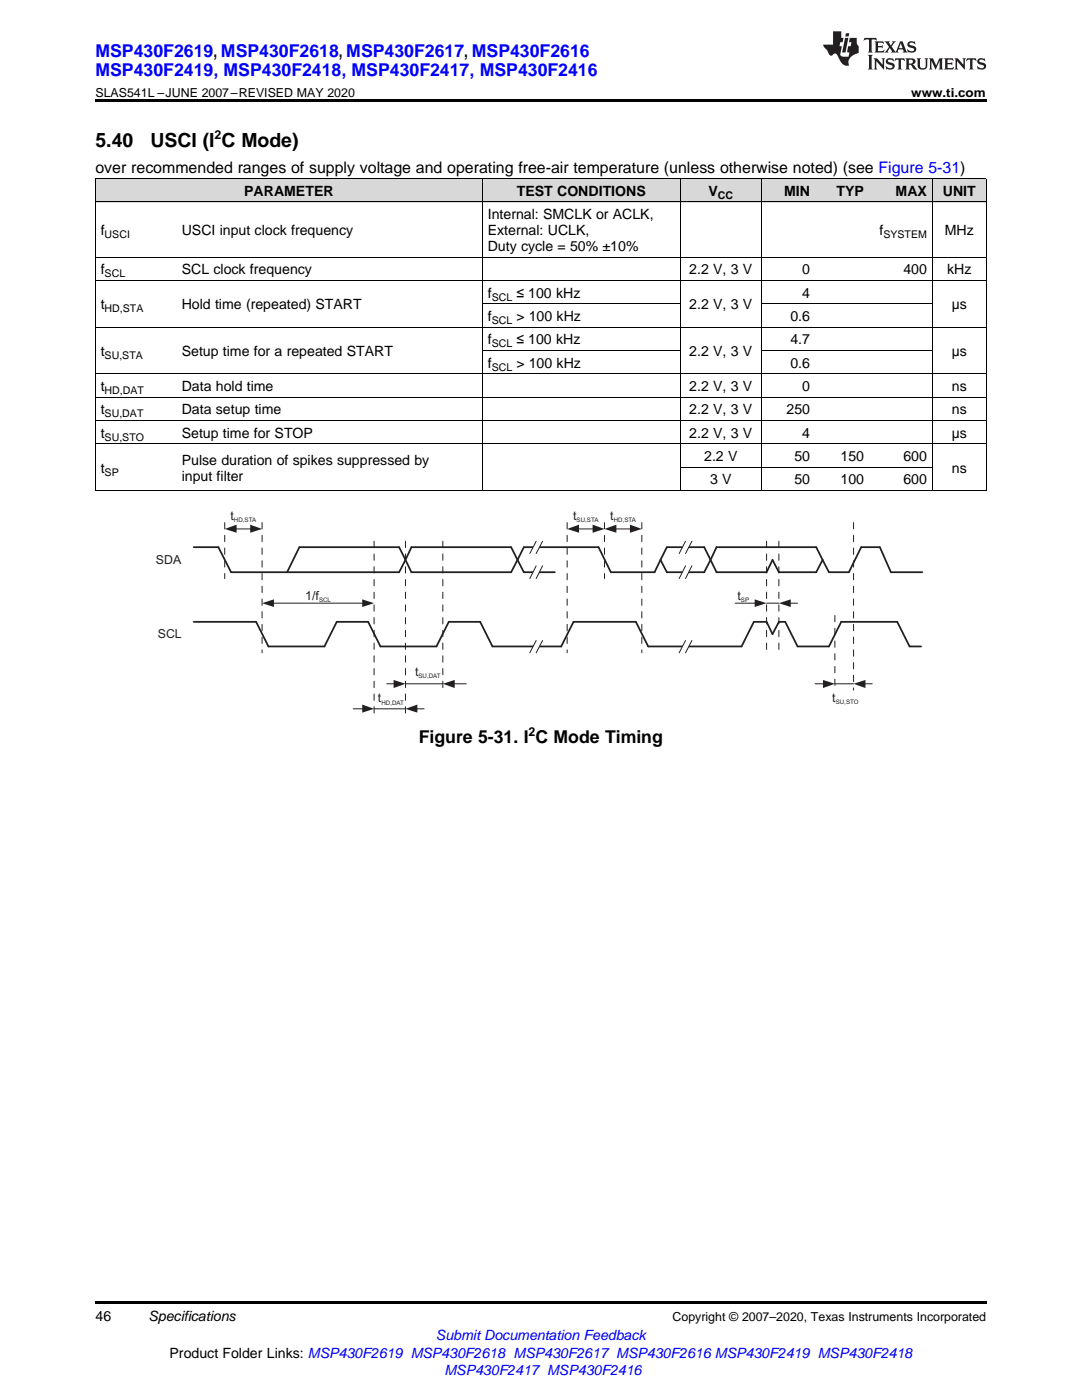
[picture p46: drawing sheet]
<svg xmlns="http://www.w3.org/2000/svg" width="216mm" height="279mm" viewBox="0 0 216 279" stroke-linecap="round" stroke-linejoin="round" font-family="sans-serif">
<defs><g id="words">
<g font-size="3.9">
<text x="19" y="29.3">5.40</text>
<text x="30" y="29.3">USCI (I C Mode)</text>
</g>
<g font-size="3.5" fill="#00f">
<text x="19" y="11.3">MSP430F2619, MSP430F2618, MSP430F2617, MSP430F2616</text>
<text x="19" y="15.2">MSP430F2419, MSP430F2418, MSP430F2417, MSP430F2416</text>
</g>
<text font-size="3.5" x="83.6" y="148.4">Figure 5-31. I C Mode Timing</text>
<text font-size="3.2" x="19" y="34.4">over recommended ranges of supply voltage and operating free-air temperature (unless otherwise noted) (see Figure 5-31)</text>
<g font-size="2.8">
<text x="48.7" y="39.1">PARAMETER</text>
<text x="103.1" y="39.1">TEST CONDITIONS</text>
<text x="141.4" y="39.1">V</text>
<text x="156.5" y="39.1">MIN</text>
<text x="166.9" y="39.1">TYP</text>
<text x="178.7" y="39.1">MAX</text>
<text x="188.1" y="39.1">UNIT</text>
<text x="20.1" y="46.9">f</text>
<text x="36.3" y="46.9">USCI input clock frequency</text>
<text x="97.3" y="43.7">Internal: SMCLK or ACLK,</text>
<text x="97.3" y="46.9">External: UCLK,</text>
<text x="175.5" y="46.9">f</text>
<text x="188.5" y="46.9">MHz</text>
<text x="97.3" y="50.1">Duty cycle = 50% ±10%</text>
<text x="20.1" y="54.8">f</text>
<text x="36.3" y="54.8">SCL clock frequency</text>
<text x="97.3" y="59.4">f</text>
<text x="103" y="59.4">≤ 100 kHz</text>
<text x="137.5" y="54.8">2.2 V, 3 V</text>
<text x="160.1" y="54.8">0</text>
<text x="160.1" y="59.4">4</text>
<text x="180.3" y="54.8">400</text>
<text x="189" y="54.8">kHz</text>
<text x="20.1" y="61.7">t</text>
<text x="36.3" y="61.7">Hold time (repeated) START</text>
<text x="97.3" y="64.1">f</text>
<text x="103" y="64.1">&gt; 100 kHz</text>
<text x="137.5" y="61.7">2.2 V, 3 V</text>
<text x="157.7" y="64.1">0.6</text>
<text x="189.9" y="61.7">µs</text>
<text x="20.1" y="71">t</text>
<text x="36.3" y="71">Setup time for a repeated START</text>
<text x="97.3" y="68.7">f</text>
<text x="103" y="68.7">≤ 100 kHz</text>
<text x="137.5" y="71">2.2 V, 3 V</text>
<text x="157.7" y="68.7">4.7</text>
<text x="189.9" y="71">µs</text>
<text x="97.3" y="73.4">f</text>
<text x="103" y="73.4">&gt; 100 kHz</text>
<text x="157.7" y="73.4">0.6</text>
<text x="20.1" y="78">t</text>
<text x="20.1" y="82.7">t</text>
<text x="36.3" y="78">Data hold time</text>
<text x="36.3" y="82.7">Data setup time</text>
<text x="137.5" y="78">2.2 V, 3 V</text>
<text x="137.5" y="82.7">2.2 V, 3 V</text>
<text x="157" y="82.7">250</text>
<text x="160.1" y="78">0</text>
<text x="189.9" y="78">ns</text>
<text x="189.9" y="82.7">ns</text>
<text x="20.1" y="87.3">t</text>
<text x="36.3" y="87.3">Setup time for STOP</text>
<text x="137.5" y="87.3">2.2 V, 3 V</text>
<text x="160.1" y="87.3">4</text>
<text x="189.9" y="87.3">µs</text>
<text x="20.1" y="94.3">t</text>
<text x="36.3" y="92.7">Pulse duration of spikes suppressed by</text>
<text x="36.3" y="95.9">input filter</text>
<text x="140.5" y="92">2.2 V</text>
<text x="158.5" y="92">50</text>
<text x="167.7" y="92">150</text>
<text x="180.3" y="92">600</text>
<text x="189.9" y="94.3">ns</text>
<text x="141.7" y="96.7">3 V</text>
<text x="158.5" y="96.7">50</text>
<text x="167.7" y="96.7">100</text>
<text x="180.3" y="96.7">600</text>
<text x="19" y="263.6">46</text>
<text x="29.6" y="263.6">Specifications</text>
<text x="33.8" y="270.9">Product Folder Links: MSP430F2619 MSP430F2618 MSP430F2617 MSP430F2616 MSP430F2419 MSP430F2418</text>
</g>
<g font-size="2.8" fill="#00f">
<text x="87" y="267.4">Submit Documentation Feedback</text>
<text x="88.7" y="274.5">MSP430F2417 MSP430F2416</text>
</g>
<g font-size="2.5">
<text x="19" y="19.3">SLAS541L –JUNE 2007–REVISED MAY 2020</text>
<text x="181.8" y="19.3">www.ti.com</text>
<text x="42.8" y="27.7">2</text>
<text x="105.5" y="147">2</text>
<text x="134.2" y="263.6">Copyright © 2007–2020, Texas Instruments Incorporated</text>
</g>
<g font-size="2.5" fill="#231f20">
<text x="46" y="103.7">t</text>
<text x="114.4" y="103.7">t</text>
<text x="121.8" y="103.7">t</text>
<text x="31.1" y="112.5">SDA</text>
<text x="60.9" y="119.7">1/f</text>
<text x="147.2" y="119.7">t</text>
<text x="31.5" y="127.4">SCL</text>
<text x="82.8" y="134.9">t</text>
<text x="75.4" y="140.2">t</text>
<text x="166.1" y="140.1">t</text>
</g>
<g font-size="2.1">
<text x="143.3" y="39.7">CC</text>
<text x="20.9" y="47.5">USCI</text>
<text x="176.3" y="47.5">SYSTEM</text>
<text x="20.9" y="55.3">SCL</text>
<text x="98.1" y="60">SCL</text>
<text x="20.9" y="62.3">HD,STA</text>
<text x="98.1" y="64.6">SCL</text>
<text x="20.9" y="71.6">SU,STA</text>
<text x="98.1" y="69.3">SCL</text>
<text x="98.1" y="73.9">SCL</text>
<text x="20.9" y="78.6">HD,DAT</text>
<text x="20.9" y="83.3">SU,DAT</text>
<text x="20.9" y="87.9">SU,STO</text>
<text x="20.9" y="94.9">SP</text>
</g>
<g font-size="1.2" fill="#231f20">
<text x="46.7" y="104.2">HD,STA</text>
<text x="115.1" y="104.2">SU,STA</text>
<text x="122.5" y="104.2">HD,STA</text>
<text x="63.7" y="120.2">SCL</text>
<text x="147.9" y="120.2">SP</text>
<text x="83.5" y="135.4">SU,DAT</text>
<text x="76.1" y="140.7">HD,DAT</text>
<text x="166.8" y="140.5">SU,STO</text>
</g>
</g></defs>
<g fill="#d8d8d8">
<path d="M19 35.7h16.2v4.7h-16.2z"/>
<path d="M35.2 35.7h61.1v4.7h-61.1z"/>
<path d="M96.3 35.7h39.5v4.7h-39.5z"/>
<path d="M135.8 35.7h16.1v4.7h-16.1z"/>
<path d="M151.9 35.7h10.8v4.7h-10.8z"/>
<path d="M162.7 35.7h10.8v4.7h-10.8z"/>
<path d="M173.5 35.7h12.6v4.7h-12.6z"/>
<path d="M186.1 35.7h10.7v4.7h-10.7z"/>
</g>
<path d="M19 259.7h177.8v.5h-177.8z" fill="#000"/>
<path d="M38.7 109.2h4.9l2.5 5h33.5l1.3-2.5M38.7 124.1h12.4l2.5 4.9h11.1l2.5-4.9h6.3l2.4 4.9h11.2l2.4-4.9h6.3l2.5 4.9h13.7l2.4-4.9h12.5" fill="none" stroke="#231f20" stroke-width=".35"/>
<path d="M44.8 104.3v11.2M52.3 104.3v26" fill="none" stroke="#231f20" stroke-width=".2" stroke-dasharray="1.3 1.3"/>
<path d="M47 105.6h3.1" fill="none" stroke="#231f20" stroke-width=".2"/>
<g fill="#231f20">
<path d="M49.9 104.7l2.4 .9-2.4 .7z"/>
<path d="M44.8 105.6l2.4-.9v1.6z"/>
</g>
<path d="M74.6 108v34.6" fill="none" stroke="#231f20" stroke-width=".2" stroke-dasharray="1.3 1.3"/>
<path d="M54.5 120.4h17.9" fill="none" stroke="#231f20" stroke-width=".2"/>
<g fill="#231f20">
<path d="M72.3 119.6l2.3 .8-2.3 .7z"/>
<path d="M52.3 120.4l2.4-.8v1.5z"/>
</g>
<path d="M80.9 108v34.6" fill="none" stroke="#231f20" stroke-width=".2" stroke-dasharray="1.3 1.3"/>
<path d="M83 141.5h1.6" fill="none" stroke="#231f20" stroke-width=".2"/>
<path d="M80.9 141.5l2.4-.9v1.6z" fill="#231f20"/>
<path d="M70.5 141.5h1.9" fill="none" stroke="#231f20" stroke-width=".2"/>
<path d="M72.3 140.6l2.3 .9-2.3 .7z" fill="#231f20"/>
<path d="M90.5 136.5h2.5M74.6 141.5h6.3" fill="none" stroke="#231f20" stroke-width=".2"/>
<path d="M88.4 136.5l2.3-.8v1.6z" fill="#231f20"/>
<path d="M77.2 136.5h1.5" fill="none" stroke="#231f20" stroke-width=".2"/>
<path d="M78.5 135.7l2.4 .8-2.4 .8z" fill="#231f20"/>
<path d="M80.9 136.5h7.5" fill="none" stroke="#231f20" stroke-width=".2"/>
<path d="M80.9 111.7l-1.3-2.5h-19.9l-2.4 5M103.3 111.7l1.2-2.5h14.9l2.5 5" fill="none" stroke="#231f20" stroke-width=".35"/>
<path d="M82.1 109.2h19.9l1.3 2.5-1.3 2.5h-19.9l-1.2-2.5z" fill-rule="evenodd" fill="#fff"/>
<path d="M82.1 109.2h19.9l1.3 2.5-1.3 2.5h-19.9l-1.2-2.5z" fill="none" stroke="#231f20" stroke-width=".35"/>
<path d="M133.1 109.2h7.4l1.3 2.5-1.3 2.5h-7.4l-1.3-2.5z" fill-rule="evenodd" fill="#fff"/>
<path d="M133.1 109.2h7.4l1.3 2.5-1.3 2.5h-7.4l-1.3-2.5zM165.4 129l2.5-4.9h11.1l2.5 4.9h2.3" fill="none" stroke="#231f20" stroke-width=".35"/>
<path d="M107 108h1.3l-1.3 2.5h-1.3z" fill-rule="evenodd" fill="#fff"/>
<path d="M107 108l-1.3 2.5M108.3 108l-1.3 2.5" fill="none" stroke="#231f20" stroke-width=".2"/>
<path d="M107 127.8h1.3l-1.3 2.5h-1.3z" fill-rule="evenodd" fill="#fff"/>
<path d="M115.4 105.6h3M107 127.8l-1.3 2.5M108.3 127.8l-1.3 2.5" fill="none" stroke="#231f20" stroke-width=".2"/>
<path d="M126.9 124.1l2.4 4.9h18.7l2.4-4.9h2.6l1.1 2.5 1.3-2.5h1.3" fill="none" stroke="#231f20" stroke-width=".35"/>
<path d="M113.2 104.3v26M120.6 104.3v11.2" fill="none" stroke="#231f20" stroke-width=".2" stroke-dasharray="1.3 1.3"/>
<g fill="#231f20">
<path d="M118.2 104.7l2.4 .9-2.4 .7z"/>
<path d="M113.2 105.6l2.3-.9v1.6z"/>
</g>
<path d="M128.1 104.3v26" fill="none" stroke="#231f20" stroke-width=".2" stroke-dasharray="1.3 1.3"/>
<path d="M122.8 105.6h3.1" fill="none" stroke="#231f20" stroke-width=".2"/>
<g fill="#231f20">
<path d="M125.7 104.7l2.4 .9-2.4 .7z"/>
<path d="M120.6 105.6l2.4-.9v1.6z"/>
</g>
<path d="M103.3 111.7l1.2 2.5h6.2M131.8 111.7l-1.2 2.5h-8.7" fill="none" stroke="#231f20" stroke-width=".35"/>
<path d="M107 112.9h1.3l-1.3 2.6h-1.3z" fill-rule="evenodd" fill="#fff"/>
<path d="M107 112.9l-1.3 2.6M108.3 112.9l-1.3 2.6" fill="none" stroke="#231f20" stroke-width=".2"/>
<path d="M136.8 108h1.3l-1.3 2.5h-1.3z" fill-rule="evenodd" fill="#fff"/>
<path d="M136.8 108l-1.3 2.5M138.1 108l-1.3 2.5" fill="none" stroke="#231f20" stroke-width=".2"/>
<path d="M136.8 127.8h1.3l-1.3 2.5h-1.3z" fill-rule="evenodd" fill="#fff"/>
<path d="M136.8 127.8l-1.3 2.5M138.1 127.8l-1.3 2.5" fill="none" stroke="#231f20" stroke-width=".2"/>
<path d="M136.8 112.9h1.3l-1.3 2.6h-1.3z" fill-rule="evenodd" fill="#fff"/>
<path d="M136.8 112.9l-1.3 2.6M138.1 112.9l-1.3 2.6" fill="none" stroke="#231f20" stroke-width=".2"/>
<path d="M156.7 124.1l2.4 4.9h6.3" fill="none" stroke="#231f20" stroke-width=".35"/>
<path d="M143 109.2h19.9l1.2 2.5-1.2 2.5h-7.5l-1.3-2.5-1.1 2.5h-10l-1.2-2.5z" fill-rule="evenodd" fill="#fff"/>
<path d="M143 109.2h19.9l1.2 2.5-1.2 2.5h-7.5l-1.3-2.5-1.1 2.5h-10l-1.2-2.5zM164.1 111.7l1.3 2.5h4l2.4-5h3.8l2.2 5h6.2" fill="none" stroke="#231f20" stroke-width=".35"/>
<path d="M170.3 104.3v33.4M166.6 122.8v14.9" fill="none" stroke="#231f20" stroke-width=".2" stroke-dasharray="1.3 1.3"/>
<path d="M172.5 136.5h1.5" fill="none" stroke="#231f20" stroke-width=".2"/>
<path d="M170.3 136.5l2.4-.8v1.6z" fill="#231f20"/>
<path d="M162.6 136.5h1.9" fill="none" stroke="#231f20" stroke-width=".2"/>
<path d="M164.2 135.7l2.4 .8-2.4 .8z" fill="#231f20"/>
<path d="M157.6 120.4h1.5M166.6 136.5h3.7" fill="none" stroke="#231f20" stroke-width=".2"/>
<path d="M153 108v22.3M155.4 108v22.3" fill="none" stroke="#231f20" stroke-width=".2" stroke-dasharray="1.3 1.3"/>
<path d="M155.4 120.4l2.4-.8v1.5z" fill="#231f20"/>
<path d="M146.7 120.4h4.1" fill="none" stroke="#231f20" stroke-width=".2"/>
<path d="M150.6 119.6l2.4 .8-2.4 .7z" fill="#231f20"/>
<path d="M153 120.4h2.4" fill="none" stroke="#231f20" stroke-width=".2"/>
<path d="M88.4 108v29.7" fill="none" stroke="#231f20" stroke-width=".2" stroke-dasharray="1.3 1.3"/>
<g fill="none" stroke="#000" stroke-width=".2">
<path d="M19 35.6h177.8M19.1 35.7v62.2M96.2 35.7v62.2M135.7 35.7v62.2M151.9 35.7v62.2M186 35.7v62.2M196.8 35.7v62.2M19 56h177.8M19 51.3h177.8M19 40.3h177.8M19 79.3h177.8M19 74.6h177.8"/>
<path d="M19 65.3h177.8M96.3 69.9h39.5M96.3 60.6h39.5M151.9 69.9h34.2M151.9 60.6h34.2M19 97.9h177.8M19 88.6h177.8M19 83.9h177.8M135.8 93.2h50.3"/>
</g>
<path d="M19 19.9h177.8v.5h-177.8z" fill="#000"/>
<g fill="#231f20">
<path d="M172.5 7.6l-.1 .5 .4-.2h.6v.1v2.1l-.2 .4h.9l-.2-.4v-2.1l.1-.1h.5l.5 .2-.2-.5zM174.5 8.3l.2 .3v1.5l-.2 .4h1.8l.2-.6a1.04 1.04 0 0 1-1.3 .2v-.7h.6l.3 .2v-.6l-.3 .2h-.6v-.6l.8-.1 .4 .3-.2-.5zM176.5 8.3l.9 1.1-.9 1.1h.8l-.2-.2 .4-.7 .5 .7-.2 .2h1.5l-.2-.2 .2-.4h.9l.1 .4-.2 .2h1l-.3-.3-.7-1.9h-.5l-.9 2-.8-1 .9-1h-.8l.1 .3-.4 .5-.3-.6 .1-.2zM179.7 8.6l.4 1h-.7zM181.3 8.4a.63 .63 0 0 0-.2 .7 .63 .63 0 0 0 .6 .4l.6 .2 .1 .2a.75 .75 0 0 1-.7 .4 .75 .75 0 0 1-.6-.5l.1 .7 .1-.1a1.11 1.11 0 0 0 1.5-.6 1.13 1.13 0 0 0-1.2-.8l-.1-.4a1.04 1.04 0 0 1 1.2 .2l-.2-.5-.2 .1-.4-.2zM173.2 10.9l.2 .4v2.2l-.2 .4h1l-.3-.4v-2.2l.3-.4zM174.3 11.6l.3 .4v1.5l-.3 .4h.8l-.2-.4v-1.3l1.5 1.7v-1.9l.2-.4h-.7l.2 .4v.9l-1.1-1.3zM177 11.8a.62 .62 0 0 0-.2 .7 .62 .62 0 0 0 .6 .4l.6 .1 .1 .3a.76 .76 0 0 1-.7 .3 .76 .76 0 0 1-.7-.4l.2 .7 .1-.1a1.11 1.11 0 0 0 1.5-.6 1.13 1.13 0 0 0-1.2-.8l-.1-.4a1.04 1.04 0 0 1 1.2 .2l-.2-.6-.2 .1-.5-.1zM178.7 11.6l-.2 .6a.61 .61 0 0 1 .8-.3v1.6l-.2 .4h.9l-.2-.4v-1.6a.63 .63 0 0 1 .7 .3l-.1-.6zM180.6 11.6l.3 .4v1.5l-.3 .4h1l-.2-.2-.1-.8 .6 .2a.76 .76 0 0 0 1.2 .7l-1-1a.58 .58 0 0 0 .6-.5 .58 .58 0 0 0-.5-.6zM181.4 11.9h.1a.45 .45 0 0 1 .5 .1 .45 .45 0 0 1 .1 .5l-.8 .2zM182.9 11.6l.2 .2a2.17 2.17 0 0 0 .3 1.9 .99 .99 0 0 0 1.6-.6v-1.1l.2-.4h-.7l.2 .2a1.92 1.92 0 0 1-.2 1.8 .6 .6 0 0 1-.9-.5v-1.1l.2-.4zM185.4 11.6l.2 .4v1.5l-.2 .4h.7l-.2-.4v-1.4l.8 1.8 .8-1.8v1.4l-.2 .4h.9l-.2-.4v-1.5l.2-.4h-.8l-.6 1.5-.6-1.5zM188.4 11.6l.2 .4v1.5l-.2 .4h1.8l.1-.6a1.04 1.04 0 0 1-1.2 .1v-.6h.5l.4 .2v-.6l-.4 .2h-.5v-.7h.8l.3 .3-.1-.6zM190.5 11.6l.2 .4v1.5l-.2 .4h.7l-.2-.4v-1.3l1.5 1.7v-1.9l.2-.4h-.7l.2 .4v.9l-1.1-1.3zM192.9 11.6l-.1 .6a.61 .61 0 0 1 .7-.3l.1 1.6-.3 .4h1l-.3-.4 .1-1.6a.63 .63 0 0 1 .7 .3l-.1-.6zM195.2 11.8a.62 .62 0 0 0-.2 .7 .62 .62 0 0 0 .6 .4l.6 .1 .1 .3a.76 .76 0 0 1-.7 .3 .76 .76 0 0 1-.6-.4l.1 .7 .1-.1a1.11 1.11 0 0 0 1.6-.6 1.13 1.13 0 0 0-1.3-.8l-.1-.4a1.04 1.04 0 0 1 1.2 .2l-.1-.6-.2 .1-.5-.1z"/>
<path d="M166.2 6.3v2.6h-1.9v.4l.8 .9a.91 .91 0 0 0 1 .8 .56 .56 0 0 1 .5-.3 .56 .56 0 0 1 .5 .3l.4 .8a1.53 1.53 0 0 0 1.9 1.2 1.54 1.54 0 0 1 1-2.1l.9-.3v-1.4a1.52 1.52 0 0 1-.4-1.6h-1.3l-.2 .8h.5l-.2 .8h-.5l-.1 1v.2l.4 .1-.2 .8a1.93 1.93 0 0 1-1.6-.3l.3-1.8h-.5l.2-.8h.4l.2-.8h-.4v-1.3zM168.6 7.6l-.6 2.9h.7l.6-2.9zM168.8 6.6l-.1 .7h.6l.2-.7z"/>
</g>
<use href="#words"/>
</svg>
